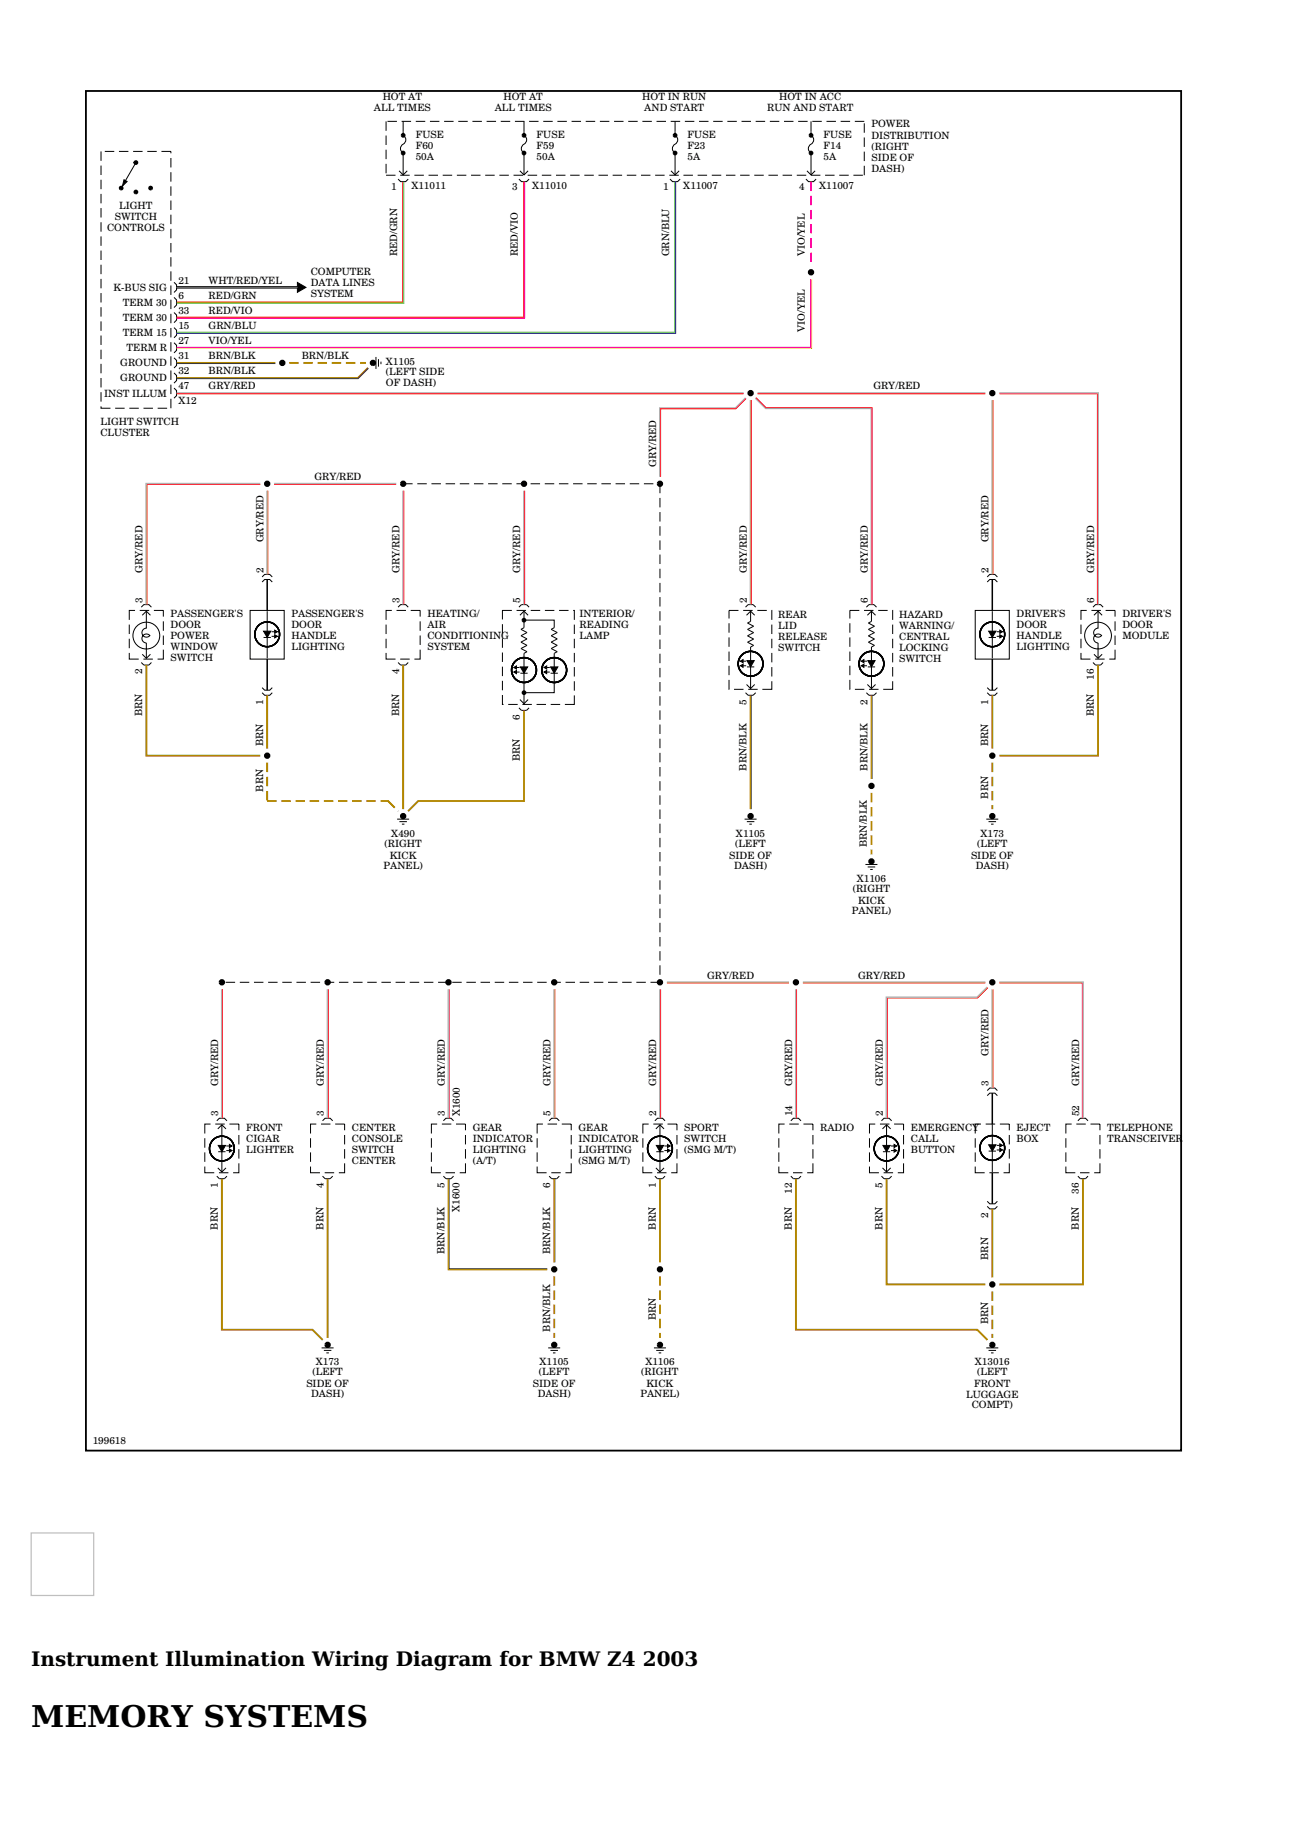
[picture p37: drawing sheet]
<svg xmlns="http://www.w3.org/2000/svg" width="210mm" height="297mm" viewBox="0 0 210 297" stroke-linecap="round" stroke-linejoin="round" font-family="sans-serif">
<defs><g id="words">
<text font-size="4.9" x="5.1" y="280.7">MEMORY SYSTEMS</text>
<g font-size="3.3">
<text x="5.1" y="270.8">Instrument Illumination Wiring Diagram for BMW Z4</text>
<text x="104.5" y="270.8">2003</text>
</g>
<g font-size="1.6">
<text x="60.8" y="18">ALL TIMES</text>
<text x="62.2" y="16.2">HOT AT</text>
<text x="80.4" y="18">ALL TIMES</text>
<text x="81.9" y="16.2">HOT AT</text>
<text x="104.4" y="16.2">HOT IN RUN</text>
<text x="104.8" y="18">AND START</text>
<text x="124.7" y="18">RUN AND START</text>
<text x="126.7" y="16.2">HOT IN ACC</text>
<text x="67.6" y="22.5">FUSE</text>
<text x="87.2" y="22.5">FUSE</text>
<text x="111.8" y="22.5">FUSE</text>
<text x="133.9" y="22.5">FUSE</text>
<text x="141.7" y="22.5">DISTRIBUTION</text>
<text x="141.7" y="20.7">POWER</text>
<text x="67.6" y="26">50A</text>
<text x="67.6" y="24.2">F60</text>
<text x="87.2" y="26">50A</text>
<text x="87.2" y="24.2">F59</text>
<text x="111.8" y="26">5A</text>
<text x="111.8" y="24.2">F23</text>
<text x="133.9" y="26">5A</text>
<text x="133.9" y="24.2">F14</text>
<text x="141.7" y="26.1">SIDE OF</text>
<text x="141.7" y="27.9">DASH)</text>
<text x="141.7" y="24.3">(RIGHT</text>
<text x="18.7" y="35.7">SWITCH</text>
<text x="19.4" y="34">LIGHT</text>
<text x="63.6" y="30.9">1</text>
<text x="66.9" y="30.8">X11011</text>
<text x="83.3" y="30.9">3</text>
<text x="86.5" y="30.8">X11010</text>
<text x="107.8" y="30.9">1</text>
<text x="111.1" y="30.8">X11007</text>
<text x="129.9" y="30.9">4</text>
<text x="133.2" y="30.8">X11007</text>
<text x="17.4" y="37.5">CONTROLS</text>
<text x="64.6" y="41.7" transform="rotate(-90 64.6 41.7)">RED/GRN</text>
<text x="84.2" y="41.7" transform="rotate(-90 84.2 41.7)">RED/VIO</text>
<text x="108.8" y="41.7" transform="rotate(-90 108.8 41.7)">GRN/BLU</text>
<text x="130.9" y="41.7" transform="rotate(-90 130.9 41.7)">VIO/YEL</text>
<text x="18.4" y="47.3">K-BUS SIG</text>
<text x="29" y="46.1">21</text>
<text x="33.9" y="46.1">WHT/RED/YEL</text>
<text x="50.5" y="46.4">DATA LINES</text>
<text x="50.5" y="44.6">COMPUTER</text>
<text x="20" y="49.7">TERM 30</text>
<text x="20" y="52.2">TERM 30</text>
<text x="29" y="48.6">6</text>
<text x="29" y="53.5">15</text>
<text x="29" y="51">33</text>
<text x="33.9" y="48.6">RED/GRN</text>
<text x="33.9" y="53.5">GRN/BLU</text>
<text x="33.9" y="51">RED/VIO</text>
<text x="50.5" y="48.2">SYSTEM</text>
<text x="130.9" y="54" transform="rotate(-90 130.9 54)">VIO/YEL</text>
<text x="19.6" y="59.6">GROUND</text>
<text x="20" y="54.6">TERM 15</text>
<text x="20.6" y="57.1">TERM R</text>
<text x="29" y="58.4">31</text>
<text x="29" y="55.9">27</text>
<text x="33.9" y="55.9">VIO/YEL</text>
<text x="33.9" y="58.4">BRN/BLK</text>
<text x="49.1" y="58.4">BRN/BLK</text>
<text x="62.8" y="59.3">X1105</text>
<text x="16.9" y="64.5">INST ILLUM</text>
<text x="19.6" y="62">GROUND</text>
<text x="29" y="65.8">X12</text>
<text x="29" y="60.8">32</text>
<text x="29" y="63.3">47</text>
<text x="33.9" y="60.8">BRN/BLK</text>
<text x="33.9" y="63.3">GRY/RED</text>
<text x="62.8" y="61">(LEFT SIDE</text>
<text x="62.8" y="62.8">OF DASH)</text>
<text x="142" y="63.3">GRY/RED</text>
<text x="16.3" y="69.1">LIGHT SWITCH</text>
<text x="16.3" y="70.9">CLUSTER</text>
<text x="106.7" y="75.9" transform="rotate(-90 106.7 75.9)">GRY/RED</text>
<text x="51.1" y="78">GRY/RED</text>
<text x="42.8" y="88.2" transform="rotate(-90 42.8 88.2)">GRY/RED</text>
<text x="160.7" y="88.2" transform="rotate(-90 160.7 88.2)">GRY/RED</text>
<text x="23.2" y="93.1" transform="rotate(-90 23.2 93.1)">GRY/RED</text>
<text x="42.8" y="93.1" transform="rotate(-90 42.8 93.1)">2</text>
<text x="64.9" y="93.1" transform="rotate(-90 64.9 93.1)">GRY/RED</text>
<text x="84.6" y="93.1" transform="rotate(-90 84.6 93.1)">GRY/RED</text>
<text x="121.4" y="93.1" transform="rotate(-90 121.4 93.1)">GRY/RED</text>
<text x="141.1" y="93.1" transform="rotate(-90 141.1 93.1)">GRY/RED</text>
<text x="160.7" y="93.1" transform="rotate(-90 160.7 93.1)">2</text>
<text x="177.9" y="93.1" transform="rotate(-90 177.9 93.1)">GRY/RED</text>
<text x="23.2" y="98" transform="rotate(-90 23.2 98)">3</text>
<text x="27.7" y="100.3">PASSENGER'S</text>
<text x="47.4" y="100.3">PASSENGER'S</text>
<text x="64.9" y="98" transform="rotate(-90 64.9 98)">3</text>
<text x="69.5" y="100.3">HEATING/</text>
<text x="84.6" y="98" transform="rotate(-90 84.6 98)">5</text>
<text x="94.2" y="100.3">INTERIOR/</text>
<text x="121.4" y="98" transform="rotate(-90 121.4 98)">2</text>
<text x="126.5" y="100.4">REAR</text>
<text x="141.1" y="98" transform="rotate(-90 141.1 98)">6</text>
<text x="146.2" y="100.4">HAZARD</text>
<text x="165.3" y="100.3">DRIVER'S</text>
<text x="177.9" y="98" transform="rotate(-90 177.9 98)">6</text>
<text x="182.5" y="100.3">DRIVER'S</text>
<text x="27.7" y="102.1">DOOR</text>
<text x="27.7" y="103.9">POWER</text>
<text x="27.7" y="107.5">SWITCH</text>
<text x="27.7" y="105.7">WINDOW</text>
<text x="47.4" y="105.7">LIGHTING</text>
<text x="47.4" y="103.9">HANDLE</text>
<text x="47.4" y="102.1">DOOR</text>
<text x="69.5" y="103.9">CONDITIONING</text>
<text x="69.5" y="105.7">SYSTEM</text>
<text x="69.5" y="102.1">AIR</text>
<text x="94.2" y="103.9">LAMP</text>
<text x="94.2" y="102.1">READING</text>
<text x="126.5" y="102.2">LID</text>
<text x="126.5" y="105.8">SWITCH</text>
<text x="126.5" y="104">RELEASE</text>
<text x="146.2" y="102.2">WARNING/</text>
<text x="146.2" y="104">CENTRAL</text>
<text x="146.2" y="107.6">SWITCH</text>
<text x="146.2" y="105.8">LOCKING</text>
<text x="165.3" y="103.9">HANDLE</text>
<text x="165.3" y="105.7">LIGHTING</text>
<text x="165.3" y="102.1">DOOR</text>
<text x="182.5" y="102.1">DOOR</text>
<text x="182.5" y="103.9">MODULE</text>
<text x="23.1" y="109.7" transform="rotate(-90 23.1 109.7)">2</text>
<text x="64.9" y="109.7" transform="rotate(-90 64.9 109.7)">4</text>
<text x="177.9" y="110.6" transform="rotate(-90 177.9 110.6)">16</text>
<text x="23.1" y="116.4" transform="rotate(-90 23.1 116.4)">BRN</text>
<text x="42.8" y="114.6" transform="rotate(-90 42.8 114.6)">1</text>
<text x="64.9" y="116.4" transform="rotate(-90 64.9 116.4)">BRN</text>
<text x="84.5" y="117" transform="rotate(-90 84.5 117)">6</text>
<text x="121.4" y="114.6" transform="rotate(-90 121.4 114.6)">5</text>
<text x="141" y="114.6" transform="rotate(-90 141 114.6)">2</text>
<text x="160.7" y="114.6" transform="rotate(-90 160.7 114.6)">1</text>
<text x="177.9" y="116.4" transform="rotate(-90 177.9 116.4)">BRN</text>
<text x="42.8" y="121.3" transform="rotate(-90 42.8 121.3)">BRN</text>
<text x="84.5" y="123.8" transform="rotate(-90 84.5 123.8)">BRN</text>
<text x="121.4" y="125.3" transform="rotate(-90 121.4 125.3)">BRN/BLK</text>
<text x="141" y="125.3" transform="rotate(-90 141 125.3)">BRN/BLK</text>
<text x="160.7" y="121.3" transform="rotate(-90 160.7 121.3)">BRN</text>
<text x="42.8" y="128.7" transform="rotate(-90 42.8 128.7)">BRN</text>
<text x="160.7" y="129.8" transform="rotate(-90 160.7 129.8)">BRN</text>
<text x="62.5" y="137.6">(RIGHT</text>
<text x="63.6" y="136">X490</text>
<text x="119.6" y="137.6">(LEFT</text>
<text x="119.7" y="136">X1105</text>
<text x="140.9" y="137.7" transform="rotate(-90 140.9 137.7)">BRN/BLK</text>
<text x="158.9" y="137.6">(LEFT</text>
<text x="159.4" y="136">X173</text>
<text x="62.4" y="141.2">PANEL)</text>
<text x="63.4" y="139.6">KICK</text>
<text x="118.6" y="139.6">SIDE OF</text>
<text x="119.4" y="141.2">DASH)</text>
<text x="139.3" y="143.4">X1106</text>
<text x="157.9" y="139.6">SIDE OF</text>
<text x="158.7" y="141.2">DASH)</text>
<text x="138.5" y="148.6">PANEL)</text>
<text x="138.7" y="145">(RIGHT</text>
<text x="139.5" y="147">KICK</text>
<text x="115" y="159.1">GRY/RED</text>
<text x="139.5" y="159.1">GRY/RED</text>
<text x="160.7" y="171.7" transform="rotate(-90 160.7 171.7)">GRY/RED</text>
<text x="35.5" y="176.6" transform="rotate(-90 35.5 176.6)">GRY/RED</text>
<text x="52.7" y="176.6" transform="rotate(-90 52.7 176.6)">GRY/RED</text>
<text x="72.3" y="176.6" transform="rotate(-90 72.3 176.6)">GRY/RED</text>
<text x="89.5" y="176.6" transform="rotate(-90 89.5 176.6)">GRY/RED</text>
<text x="106.7" y="176.6" transform="rotate(-90 106.7 176.6)">GRY/RED</text>
<text x="128.8" y="176.6" transform="rotate(-90 128.8 176.6)">GRY/RED</text>
<text x="143.5" y="176.6" transform="rotate(-90 143.5 176.6)">GRY/RED</text>
<text x="160.7" y="176.6" transform="rotate(-90 160.7 176.6)">3</text>
<text x="175.5" y="176.6" transform="rotate(-90 175.5 176.6)">GRY/RED</text>
<text x="35.5" y="181.5" transform="rotate(-90 35.5 181.5)">3</text>
<text x="40" y="183.8">FRONT</text>
<text x="40" y="185.6">CIGAR</text>
<text x="52.7" y="181.5" transform="rotate(-90 52.7 181.5)">3</text>
<text x="57.2" y="185.6">CONSOLE</text>
<text x="57.2" y="183.8">CENTER</text>
<text x="72.3" y="181.5" transform="rotate(-90 72.3 181.5)">3</text>
<text x="74.8" y="181.5" transform="rotate(-90 74.8 181.5)">X1600</text>
<text x="76.9" y="183.8">GEAR</text>
<text x="76.9" y="185.6">INDICATOR</text>
<text x="89.5" y="181.5" transform="rotate(-90 89.5 181.5)">5</text>
<text x="94.1" y="185.6">INDICATOR</text>
<text x="94.1" y="183.8">GEAR</text>
<text x="106.7" y="181.5" transform="rotate(-90 106.7 181.5)">2</text>
<text x="111.3" y="183.8">SPORT</text>
<text x="111.3" y="185.6">SWITCH</text>
<text x="128.8" y="181.5" transform="rotate(-90 128.8 181.5)">14</text>
<text x="133.4" y="183.8">RADIO</text>
<text x="143.5" y="181.5" transform="rotate(-90 143.5 181.5)">2</text>
<text x="148.1" y="185.6">CALL</text>
<text x="148.1" y="183.8">EMERGENCY</text>
<text x="165.3" y="185.6">BOX</text>
<text x="165.3" y="183.8">EJECT</text>
<text x="175.5" y="181.5" transform="rotate(-90 175.5 181.5)">52</text>
<text x="180" y="185.6">TRANSCEIVER</text>
<text x="180" y="183.8">TELEPHONE</text>
<text x="40" y="187.4">LIGHTER</text>
<text x="57.2" y="187.4">SWITCH</text>
<text x="57.2" y="189.2">CENTER</text>
<text x="76.9" y="187.4">LIGHTING</text>
<text x="76.9" y="189.2">(A/T)</text>
<text x="94.1" y="187.4">LIGHTING</text>
<text x="94.1" y="189.2">(SMG M/T)</text>
<text x="111.3" y="187.4">(SMG M/T)</text>
<text x="148.1" y="187.4">BUTTON</text>
<text x="35.4" y="193.2" transform="rotate(-90 35.4 193.2)">1</text>
<text x="52.6" y="193.2" transform="rotate(-90 52.6 193.2)">4</text>
<text x="72.3" y="193.2" transform="rotate(-90 72.3 193.2)">5</text>
<text x="74.7" y="197" transform="rotate(-90 74.7 197)">X1600</text>
<text x="89.4" y="193.2" transform="rotate(-90 89.4 193.2)">6</text>
<text x="106.6" y="193.2" transform="rotate(-90 106.6 193.2)">1</text>
<text x="128.7" y="194.1" transform="rotate(-90 128.7 194.1)">12</text>
<text x="143.5" y="193.2" transform="rotate(-90 143.5 193.2)">5</text>
<text x="175.4" y="194.1" transform="rotate(-90 175.4 194.1)">36</text>
<text x="35.4" y="199.9" transform="rotate(-90 35.4 199.9)">BRN</text>
<text x="52.6" y="199.9" transform="rotate(-90 52.6 199.9)">BRN</text>
<text x="72.3" y="203.9" transform="rotate(-90 72.3 203.9)">BRN/BLK</text>
<text x="89.4" y="203.9" transform="rotate(-90 89.4 203.9)">BRN/BLK</text>
<text x="106.6" y="199.9" transform="rotate(-90 106.6 199.9)">BRN</text>
<text x="128.7" y="199.9" transform="rotate(-90 128.7 199.9)">BRN</text>
<text x="143.5" y="199.9" transform="rotate(-90 143.5 199.9)">BRN</text>
<text x="160.7" y="198.1" transform="rotate(-90 160.7 198.1)">2</text>
<text x="175.4" y="199.9" transform="rotate(-90 175.4 199.9)">BRN</text>
<text x="160.7" y="204.8" transform="rotate(-90 160.7 204.8)">BRN</text>
<text x="106.6" y="214.7" transform="rotate(-90 106.6 214.7)">BRN</text>
<text x="160.7" y="215.2" transform="rotate(-90 160.7 215.2)">BRN</text>
<text x="51.3" y="222">X173</text>
<text x="87.7" y="222">X1105</text>
<text x="89.4" y="216.5" transform="rotate(-90 89.4 216.5)">BRN/BLK</text>
<text x="104.9" y="222">X1106</text>
<text x="158.5" y="222">X13016</text>
<text x="49.8" y="225.6">SIDE OF</text>
<text x="50.6" y="227.2">DASH)</text>
<text x="50.8" y="223.6">(LEFT</text>
<text x="86.6" y="225.6">SIDE OF</text>
<text x="87.4" y="227.2">DASH)</text>
<text x="87.6" y="223.6">(LEFT</text>
<text x="104.1" y="227.2">PANEL)</text>
<text x="104.3" y="223.6">(RIGHT</text>
<text x="105.1" y="225.6">KICK</text>
<text x="157.1" y="227.3">LUGGAGE</text>
<text x="158.4" y="225.6">FRONT</text>
<text x="158.9" y="223.6">(LEFT</text>
<text x="158" y="229">COMPT)</text>
<text x="15.1" y="234.7">199618</text>
</g>
</g></defs>
<path d="M14 14.8h178v221h-178z" fill="none" stroke="#000" stroke-width=".29"/>
<g fill="none" stroke="#000" stroke-width=".16">
<path d="M62.8 19.7v1.6M63 19.7h1.5M65.3 19.7h1.5M65.5 19.7v2.3a.89 .89 0 0 1 .5 .9 .89 .89 0 0 1-.7 .7 .81 .81 0 0 0 .2 1.3v3.5M67.6 19.7h1.5M69.9 19.7h1.5M72.2 19.7h1.5M74.5 19.7h1.5M76.8 19.7h1.5M79.1 19.7h1.6M81.4 19.7h1.6M83.7 19.7h1.6"/>
<path d="M85.2 19.7v2.3a.89 .89 0 0 1 .4 .9 .89 .89 0 0 1-.6 .7 .81 .81 0 0 0 .2 1.3v3.5M86 19.7h1.6M88.3 19.7h1.6M90.6 19.7h1.6M92.9 19.7h1.6M95.2 19.7h1.6M97.5 19.7h1.6M99.8 19.7h1.6M102.1 19.7h1.6M104.4 19.7h1.6M106.7 19.7h1.6M109.1 19.7h1.5"/>
<path d="M109.8 19.7v2.3a.89 .89 0 0 1 .4 .9 .89 .89 0 0 1-.7 .7 .81 .81 0 0 0 .3 1.3v3.5M111.4 19.7h1.5M113.7 19.7h1.5M116 19.7h1.5M118.3 19.7h1.5M120.6 19.7h1.5M122.9 19.7h1.5M125.2 19.7h1.5M127.5 19.7h1.5M129.8 19.7h1.5M131.9 19.7v2.3a.89 .89 0 0 1 .4 .9 .89 .89 0 0 1-.7 .7 .81 .81 0 0 0 .3 1.3v3.5M132.1 19.7h1.5"/>
<path d="M134.4 19.7h1.5M136.7 19.7h1.5M139 19.7h1.5M16.4 24.6v1.6M16.4 26.9v1.6M16.4 29.2v1.6M16.4 31.5v1.6M16.4 33.8v1.6M16.4 36.1v1.6M16.4 38.4v1.6M17 24.6h1.6M19.3 24.6h1.6"/>
<path d="M20.2 29.2l.5 .3-.8 .8zM21.6 24.6h1.6M21.7 26.3v.2M22.1 26.4l-1.9 3.3M23.9 24.6h1.6M26.3 24.6h1.5v.3M27.8 25.7v1.5M27.8 28v1.5M27.8 30.3v1.5M27.8 32.6v1.5M27.8 34.9v1.5M27.8 37.2v1.5"/>
<path d="M27.8 39.5v1.5M62.8 22v1.6M62.8 24.3v1.6M62.8 26.6v1.6M62.8 28.5h1.5M64.7 29.1l.4 .4h.9l.4-.4M64.9 27.8l.6 .6 .7-.6M65.1 28.5h1.5M67.4 28.5h1.5M69.7 28.5h1.5M72 28.5h1.5M74.3 28.5h1.5"/>
<path d="M76.6 28.5h1.5M78.9 28.5h1.5M81.2 28.5h1.5M83.5 28.5h1.5M84.4 29.1l.4 .4h.8l.4-.4M84.5 27.8l.7 .6 .7-.6M85.8 28.5h1.5M88.1 28.5h1.5M90.4 28.5h1.5M92.7 28.5h1.5M95 28.5h1.5M97.3 28.5h1.5"/>
<path d="M99.6 28.5h1.5M101.9 28.5h1.6M104.2 28.5h1.6M106.5 28.5h1.6M108.8 28.5h1.6M108.9 29.1l.4 .4h.9l.4-.4M109.1 27.8l.7 .6 .6-.6M111.1 28.5h1.6M113.4 28.5h1.6M115.7 28.5h1.6M118 28.5h1.6M120.3 28.5h1.6"/>
<path d="M122.6 28.5h1.6M124.9 28.5h1.6M127.2 28.5h1.6M129.5 28.5h1.6M131 29.1l.5 .4h.8l.4-.4M131.2 27.8l.7 .6 .6-.6M131.9 28.5h1.5M134.2 28.5h1.5M136.5 28.5h1.5M138.8 28.5h1.5M140.5 20v1.6M140.5 22.3v1.6"/>
<path d="M140.5 24.7v1.5M140.5 27v1.5M16.4 40.7v1.6M16.4 43v1.6M16.4 45.3v1.6M16.4 47.6v1.6M16.4 49.9v1.6M16.4 52.2v1.6M16.4 54.6v1.5M16.4 56.9v1.5M16.4 59.2v1.5M27.8 41.8v1.5"/>
<path d="M27.8 44.1v1.5M27.8 46.4v1.6M27.8 48.7v1.6M27.8 51v1.6M27.8 53.3v1.6M27.8 55.6v1.6M27.8 57.9v1.6M28.3 48.4l.4 .4v.8l-.4 .4M28.3 53.3l.4 .4v.8l-.4 .4M28.3 45.9l.4 .4v.8l-.4 .4M28.3 58.2l.4 .4v.8l-.4 .4M28.3 50.8l.4 .4v.8l-.4 .5"/>
<path d="M28.3 55.7l.4 .4v.9l-.4 .4M28.7 46.6h19.7M28.7 46.8h19.7M48.4 45.9l1.3 .8-1.3 .8zM61.1 58v2M61.5 58.4v1.2M61.9 58.8v.4M16.4 66.1v.3h1.6M16.4 61.5v1.5M16.4 63.8v1.5M18.7 66.4h1.6M21 66.4h1.6"/>
<path d="M23.3 66.4h1.6M25.6 66.4h1.6M27.8 60.2v1.6M27.8 62.5v1.6M27.8 64.8v1.6M28.3 60.6l.4 .4v.9l-.4 .4M28.3 63.1l.4 .4v.8l-.4 .4M65.5 78.7h1.6M67.9 78.7h1.5M70.2 78.7h1.5M72.5 78.7h1.5M74.8 78.7h1.5"/>
<path d="M77.1 78.7h1.5M79.4 78.7h1.5M81.7 78.7h1.5M84 78.7h1.5M86.3 78.7h1.5M88.6 78.7h1.5M90.9 78.7h1.5M93.2 78.7h1.5M95.5 78.7h1.5M97.8 78.7h1.5M100.1 78.7h1.5M102.4 78.7h1.5"/>
<path d="M104.7 78.7h1.5M107 78.7h.3v1.5M22 99.2h-1v1.6M22.7 99.2h1.6M23 98.7l.4-.4h.8l.4 .4M23.8 99.4v2.7a.73 .73 0 0 0-.7 1.1 .73 .73 0 0 0 1.3 .1 .73 .73 0 0 0-1.3 .2 .73 .73 0 0 0 .7 1M25 99.2h1.6v1.1M40.7 99.2h5.5v8h-5.5zM42.6 93.8l.4-.4h.9l.4 .4M42.6 94.6l.4-.4h.9l.4 .4M43.4 99.4v7.6M63.7 99.2h-.9v1.6"/>
<path d="M64.5 99.2h1.5M64.7 98.7l.4-.4h.9l.4 .4M66.8 99.2h1.5v1.1M83.2 99.2h-1.5v1.5M84 99.2h1.5M84.4 98.7l.4-.4h.8l.4 .4M85.2 99.3v2.8l-.5 .2 1 .5-1 .6 1 .5-1 .5 1 .5-1 .5 1 .6-.5 .2v8.2M86.3 99.2h1.5M88.6 99.2h1.5M90.9 99.2h1.5M93.2 99.2h.2v1.6M107.3 81v1.5"/>
<path d="M107.3 83.3v1.5M107.3 85.6v1.5M107.3 87.9v1.5M107.3 90.2v1.5M107.3 92.5v1.5M107.3 94.8v1.5M107.3 97.1v1.5M107.3 99.4v1.5M120.1 99.2h-1.6v1.4M120.8 99.2h1.6M121.2 98.7l.4-.4h.9l.4 .4M122 99.3v1.7l-.5 .3 1 .5-1 .5 1 .5-1 .6 1 .5-1 .5 1 .5-.5 .3v6.7"/>
<path d="M123.1 99.2h1.6M125.4 99.2l.1 1.6M139.7 99.2h-1.5v1.4M140.5 99.2h1.5M140.9 98.7l.4-.4h.8l.4 .4M141.7 99.3v1.7l-.5 .3 1 .5-1 .5 1 .5-1 .6 1 .5-1 .5 1 .5-.5 .3v6.7M142.8 99.2h1.5M145.1 99.2v1.6M158.6 99.2h5.5v8h-5.5zM160.5 94.6l.4-.4h.9l.4 .4M160.5 93.8l.4-.4h.9l.4 .4M161.3 99.4v7.6"/>
<path d="M176.7 99.2h-.9v1.6M177.5 99.2h1.5M177.7 98.7l.4-.4h.8l.5 .4M178.5 99.4v2.7a.73 .73 0 0 0-.6 1.1 .73 .73 0 0 0 1.2 .1 .73 .73 0 0 0-1.2 .2 .73 .73 0 0 0 .6 1M179.8 99.2h1.5v1.1M21 106.2v1h1.6M21 101.5v1.6M21 103.9v1.5M23 107.7l.4 .4h.8l.4-.4M23.1 106.4l.7 .6 .7-.6M23.1 100l.7-.6 .7 .6M23.3 107.2h1.6"/>
<path d="M23.8 104.5v2.5M26.6 105.6v1.6h-1M26.6 101v1.6M26.6 103.3v1.6M42.6 112.6l.4 .4h.9l.4-.4M42.6 111.8l.4 .4h.9l.4-.4M42.9 103.6h1.1M42.9 102.6h1.1l-.6 1zM44.2 103.5h.5M44.2 102.7h.5M44.7 103.2l.4 .3-.4 .2zM44.7 102.5l.4 .2-.4 .3z"/>
<path d="M62.8 106.2v1h1.5M62.8 101.5v1.6M62.8 103.9v1.5M64.7 107.7l.4 .4h.9l.4-.4M65.1 107.2h1.5M68.3 105.6v1.6h-.9M68.3 101v1.6M68.3 103.3v1.6M81.7 113v1.5h.2M81.7 101.5v1.5M81.7 103.8v1.5M81.7 106.1v1.5"/>
<path d="M81.7 108.4v1.5M81.7 110.7v1.5M82.6 114.5h1.6M83.5 109.3l.5-.3v.5zM83.5 108.5l.5-.2v.5zM84 109.3h.5M84 108.5h.5M84.4 115.1l.4 .4h.8l.4-.4M84.5 113.7l.7 .7 .7-.7M84.5 100l.7-.6 .7 .6M84.6 108.4h1.2l-.6 1.1zM84.6 109.5h1.2"/>
<path d="M84.9 114.5h1.6M85.2 100.8h4.9v1.3l-.5 .2 1 .5-1 .6 1 .5-1 .5 1 .5-1 .5 1 .6-.5 .2v6.4h-4.9M87.2 114.5h1.6M88.4 109.3l.5-.3v.5zM88.4 108.5l.5-.2v.5zM88.9 109.3h.5M88.9 108.5h.5M89.5 108.4h1.2l-.6 1.1zM89.5 109.5h1.2M89.5 114.5h1.6M93.4 113.1v1.4h-1.6M93.4 101.5v1.6"/>
<path d="M93.4 103.9v1.5M93.4 106.2v1.5M93.4 108.5v1.5M93.4 110.8v1.5M107.3 101.7v1.5M107.3 104v1.5M107.3 106.3v1.5M107.3 108.6v1.5M107.3 110.9v1.5M107.3 113.2v1.5M107.3 115.5v1.5M107.3 117.8v1.5"/>
<path d="M118.5 110.5l.1 1.6M118.5 101.3v1.6M118.5 103.6v1.6M118.5 105.9v1.6M118.5 108.2v1.6M119.3 112.1h1.6M120.4 108.2l.4-.2v.5zM120.4 107.5l.4-.3v.6zM120.8 108.2h.5M120.8 107.5h.5M121.2 112.6l.4 .4h.9l.4-.4M121.4 111.3l.6 .6 .7-.6"/>
<path d="M121.4 100l.6-.6 .7 .6M121.4 107.4h1.2l-.6 1zM121.4 108.4h1.2M121.7 112.1h1.5M125.5 110.8v1.3h-1.5M125.5 101.5v1.6M125.5 103.9v1.5M125.5 106.2v1.5M125.5 108.5v1.5M138.2 110.5v1.6M138.2 101.3v1.6M138.2 103.6v1.6"/>
<path d="M138.2 105.9v1.6M138.2 108.2v1.6M139 112.1h1.5M140 108.2l.5-.2v.5zM140 107.5l.5-.3v.6zM140.5 108.2h.5M140.5 107.5h.5M140.9 112.6l.4 .4h.8l.4-.4M141 111.3l.7 .6 .7-.6M141 100l.7-.6 .7 .6M141.1 107.4h1.2l-.6 1zM141.1 108.4h1.2"/>
<path d="M141.3 112.1h1.5M145.1 110.8v1.3h-1.5M145.1 101.5v1.6M145.1 103.9v1.5M145.1 106.2v1.5M145.1 108.5v1.5M160.5 112.6l.4 .4h.9l.4-.4M160.5 111.8l.4 .4h.9l.4-.4M160.7 102.6h1.2l-.6 1zM160.7 103.6h1.2M162.1 103.5h.5M162.1 102.7h.5"/>
<path d="M162.6 103.2l.4 .3-.4 .2zM162.6 102.5l.4 .2-.4 .3zM175.8 106.2v1h1.5M175.8 101.5v1.6M175.8 103.9v1.5M177.7 107.7l.4 .4h.8l.5-.4M177.9 106.4l.6 .6 .7-.6M177.9 100l.6-.6 .7 .6M178.1 107.2h1.5M178.5 104.5v2.5M181.3 105.6v1.6h-.9M181.3 101v1.6"/>
<path d="M181.3 103.3v1.6M64.6 133.2h1.9M64.9 133.6h1.3M65.3 134h.5M107.3 120.1v1.5M107.3 122.4v1.5M107.3 124.7v1.5M107.3 127v1.5M107.3 129.3v1.5M107.3 131.6v1.5M107.3 133.9v1.6M107.3 136.2v1.6"/>
<path d="M107.3 138.5v1.6M121.1 133.2h1.9M121.4 133.6h1.2M121.8 134h.4M160.4 133.2h1.9M160.7 133.6h1.2M161.1 134h.4M36.7 159.7h1.5M39 159.7h1.5M41.3 159.7h1.5M43.6 159.7h1.5M45.9 159.7h1.5"/>
<path d="M48.2 159.7h1.5M50.5 159.7h1.5M52.8 159.7h1.5M55.1 159.7h1.5M57.4 159.7h1.5M59.7 159.7h1.6M62 159.7h1.6M64.3 159.7h1.6M66.6 159.7h1.6M68.9 159.7h1.6M71.2 159.7h1.6M73.5 159.7h1.6"/>
<path d="M75.8 159.7h1.6M78.1 159.7h1.6M80.4 159.7h1.6M82.7 159.7h1.6M85 159.7h1.6M87.3 159.7h1.6M89.6 159.7h1.6M92 159.7h1.5M94.3 159.7h1.5M96.6 159.7h1.5M98.9 159.7h1.5M101.2 159.7h1.5"/>
<path d="M103.5 159.7h1.5M107.3 159.2v.5h-1.5M107.3 140.8v1.6M107.3 143.1v1.6M107.3 145.4v1.6M107.3 147.7v1.6M107.3 150v1.6M107.3 152.3v1.6M107.3 154.6v1.6M107.3 156.9v1.6M140.7 140.5h2M141.1 141h1.2"/>
<path d="M141.5 141.4h.4M160.5 177.3l.4-.4h.9l.4 .4M160.5 178.1l.4-.4h.9l.4 .4M33.3 189.7v1h1.5M33.3 185.1v1.5M33.3 187.4v1.5M34.2 182.8h-.9v1.5M35 182.8h1.5M35.2 182.2l.5-.4h.8l.4 .4M35.2 191.2l.5 .4h.8l.4-.4M35.4 183.5l.7-.6 .6 .6M35.4 189.9l.7 .6 .6-.6"/>
<path d="M35.5 187.2h1.2M35.5 186.2h1.2l-.6 1zM35.6 190.7h1.5M36.1 182.9v5.9M36.1 188.8v1.7M36.8 187.1h.5M36.8 186.3h.5M37.3 186.1l.4 .2-.4 .3zM37.3 186.8l.4 .3-.4 .2zM37.3 182.8h1.5v1M38.8 189.1v1.6h-.9M38.8 184.5v1.6"/>
<path d="M38.8 186.8v1.6M50.5 189.7v1h1.5M50.5 185.1v1.5M50.5 187.4v1.5M51.4 182.8h-.9v1.5M52.2 182.8h1.5M52.4 182.2l.5-.4h.8l.4 .4M52.4 191.2l.5 .4h.8l.4-.4M52.8 190.7h1.5M54.5 182.8h1.5v1M56 189.1v1.6h-.9M56 184.5v1.6"/>
<path d="M56 186.8v1.6M70.1 189.7v1h1.6M70.1 185.1v1.5M70.1 187.4v1.5M71.1 182.8h-1v1.5M71.8 182.8h1.6M72.1 182.2l.4-.4h.8l.4 .4M72.1 191.2l.4 .4h.8l.4-.4M72.4 190.7h1.6M74.1 182.8h1.6v1M75.7 189.1v1.6h-1M75.7 184.5v1.6"/>
<path d="M75.7 186.8v1.6M87.3 189.7v1h1.6M87.3 185.1v1.5M87.3 187.4v1.5M88.3 182.8h-1v1.5M89 182.8h1.6M89.3 182.2l.4-.4h.8l.4 .4M89.3 191.2l.4 .4h.8l.4-.4M89.6 190.7h1.6M91.3 182.8h1.6v1M92.9 189.1v1.6h-1M92.9 184.5v1.6"/>
<path d="M92.9 186.8v1.6M104.5 189.7v1h1.6M104.5 185.1v1.5M104.5 187.4v1.5M105.5 182.8h-1v1.5M106.2 182.8h1.6M106.5 182.2l.4-.4h.8l.4 .4M106.5 191.2l.4 .4h.8l.4-.4M106.6 183.5l.7-.6 .7 .6M106.6 189.9l.7 .6 .7-.6M106.7 187.2h1.2M106.7 186.2h1.2l-.6 1z"/>
<path d="M106.8 190.7h1.6M107.3 182.9v7.6M108 187.1h.5M108 186.3h.5M108.5 186.8l.5 .3-.5 .2zM108.5 186.1l.5 .2-.5 .3zM108.5 182.8h1.6v1M110.1 189.1v1.6h-1M110.1 184.5v1.6M110.1 186.8v1.6M126.6 189.7v1h1.6M126.6 185.1v1.5"/>
<path d="M126.6 187.4v1.5M127.6 182.8h-1v1.5M128.3 182.8h1.6M128.6 182.2l.4-.4h.8l.4 .4M128.6 191.2l.4 .4h.8l.4-.4M128.9 190.7h1.6M130.6 182.8h1.6v1M132.2 189.1v1.6h-1M132.2 184.5v1.6M132.2 186.8v1.6M141.4 189.7v1h1.5M141.4 185.1v1.5"/>
<path d="M141.4 187.4v1.5M142.3 182.8h-.9v1.5M143.1 182.8h1.5M143.3 182.2l.4-.4h.9l.4 .4M143.3 191.2l.4 .4h.9l.4-.4M143.5 183.5l.6-.6 .7 .6M143.5 189.9l.6 .6 .7-.6M143.6 187.2h1.1M143.6 186.2h1.1l-.6 1zM143.7 190.7h1.5M144.1 182.9v7.6M144.9 187.1h.5"/>
<path d="M144.9 186.3h.5M145.4 186.1l.4 .2-.4 .3zM145.4 186.8l.4 .3-.4 .2zM145.4 182.8h1.5v1M146.9 189.1v1.6h-.9M146.9 184.5v1.6M146.9 186.8v1.6M158.6 189.7v1h1.5M158.6 185.1v1.5M158.6 187.4v1.5M159.5 182.8h-.9v1.5M160.3 182.8h1.5"/>
<path d="M160.5 196.1l.4 .4h.9l.4-.4M160.5 195.3l.4 .4h.9l.4-.4M160.7 186.1h1.2l-.6 1.1zM160.7 187.2h1.2M160.9 190.7h1.5M161.3 182.9v7.6M162.1 187h.5M162.1 186.2h.5M162.6 186.7l.4 .3-.4 .2zM162.6 186l.4 .2-.4 .3zM162.6 182.8h1.5v1M164.1 189.1v1.6h-.9"/>
<path d="M164.1 184.5v1.6M164.1 186.8v1.6M173.3 189.7v1h1.5M173.3 185.1v1.5M173.3 187.4v1.5M174.2 182.8h-.9v1.5M175 182.8h1.5M175.3 182.2l.4-.4h.8l.4 .4M175.3 191.2l.4 .4h.8l.4-.4M175.6 190.7h1.5M177.3 182.8h1.5v1M178.8 189.1v1.6h-.9"/>
<path d="M178.8 184.5v1.6M178.8 186.8v1.6M52.3 219.1h1.9M52.7 219.6h1.2M53.1 220h.4M89.1 219.1h2M89.5 219.6h1.2M89.9 220h.4M106.3 219.1h2M106.7 219.6h1.2M107.1 220h.4M160.4 219.1h1.9"/>
<path d="M160.7 219.6h1.2M161.1 220h.4"/>
<circle cx="23.8" cy="103.3" r="2.18"/>
<circle cx="43.4" cy="103.1" r="2.06"/>
<circle cx="43.4" cy="103.1" r="2.05"/>
<circle cx="43.4" cy="103.1" r="2.04"/>
<circle cx="43.4" cy="103.1" r="2.02"/>
<circle cx="43.4" cy="103.1" r="2.01"/>
<circle cx="43.4" cy="103.1" r="1.99"/>
<circle cx="43.4" cy="103.1" r="2"/>
<circle cx="43.4" cy="103.1" r="1.97"/>
<circle cx="85.2" cy="108.9" r="2.07"/>
<circle cx="85.2" cy="108.9" r="2.06"/>
<circle cx="85.2" cy="108.9" r="2.04"/>
<circle cx="85.2" cy="108.9" r="2"/>
<circle cx="85.2" cy="108.9" r="2.02"/>
<circle cx="85.2" cy="108.9" r="1.99"/>
<circle cx="85.2" cy="108.9" r="2.01"/>
<circle cx="85.2" cy="108.9" r="2.05"/>
<circle cx="85.2" cy="108.9" r="1.97"/>
<circle cx="90.1" cy="108.9" r="2.07"/>
<circle cx="90.1" cy="108.9" r="2.06"/>
<circle cx="90.1" cy="108.9" r="2.04"/>
<circle cx="90.1" cy="108.9" r="2"/>
<circle cx="90.1" cy="108.9" r="2.02"/>
<circle cx="90.1" cy="108.9" r="1.99"/>
<circle cx="90.1" cy="108.9" r="2.01"/>
<circle cx="90.1" cy="108.9" r="2.05"/>
<circle cx="90.1" cy="108.9" r="1.97"/>
<circle cx="122" cy="107.9" r="2.06"/>
<circle cx="122" cy="107.9" r="2.04"/>
<circle cx="122" cy="107.9" r="2.05"/>
<circle cx="122" cy="107.9" r="1.97"/>
<circle cx="122" cy="107.9" r="2.02"/>
<circle cx="122" cy="107.9" r="2.07"/>
<circle cx="122" cy="107.9" r="2"/>
<circle cx="122" cy="107.9" r="2.01"/>
<circle cx="122" cy="107.9" r="1.99"/>
<circle cx="141.7" cy="107.9" r="2.06"/>
<circle cx="141.7" cy="107.9" r="2.04"/>
<circle cx="141.7" cy="107.9" r="2.05"/>
<circle cx="141.7" cy="107.9" r="1.97"/>
<circle cx="141.7" cy="107.9" r="2.02"/>
<circle cx="141.7" cy="107.9" r="2.07"/>
<circle cx="141.7" cy="107.9" r="2"/>
<circle cx="141.7" cy="107.9" r="2.01"/>
<circle cx="141.7" cy="107.9" r="1.99"/>
<circle cx="161.3" cy="103.1" r="2.06"/>
<circle cx="161.3" cy="103.1" r="2.04"/>
<circle cx="161.3" cy="103.1" r="2.05"/>
<circle cx="161.3" cy="103.1" r="1.97"/>
<circle cx="161.3" cy="103.1" r="2.02"/>
<circle cx="161.3" cy="103.1" r="2"/>
<circle cx="161.3" cy="103.1" r="2.01"/>
<circle cx="161.3" cy="103.1" r="1.99"/>
<circle cx="178.5" cy="103.3" r="2.18"/>
<circle cx="36.1" cy="186.7" r="2.06"/>
<circle cx="36.1" cy="186.7" r="2.04"/>
<circle cx="36.1" cy="186.7" r="2.05"/>
<circle cx="36.1" cy="186.7" r="2.02"/>
<circle cx="36.1" cy="186.7" r="2.01"/>
<circle cx="36.1" cy="186.7" r="2"/>
<circle cx="36.1" cy="186.7" r="1.97"/>
<circle cx="36.1" cy="186.7" r="1.99"/>
<circle cx="107.3" cy="186.7" r="2.06"/>
<circle cx="107.3" cy="186.7" r="2.04"/>
<circle cx="107.3" cy="186.7" r="2"/>
<circle cx="107.3" cy="186.7" r="2.02"/>
<circle cx="107.3" cy="186.7" r="2.05"/>
<circle cx="107.3" cy="186.7" r="1.99"/>
<circle cx="107.3" cy="186.7" r="2.01"/>
<circle cx="107.3" cy="186.7" r="1.97"/>
<circle cx="144.1" cy="186.7" r="2.06"/>
<circle cx="144.1" cy="186.7" r="2.04"/>
<circle cx="144.1" cy="186.7" r="2.05"/>
<circle cx="144.1" cy="186.7" r="1.97"/>
<circle cx="144.1" cy="186.7" r="2.02"/>
<circle cx="144.1" cy="186.7" r="2"/>
<circle cx="144.1" cy="186.7" r="2.01"/>
<circle cx="144.1" cy="186.7" r="1.99"/>
<circle cx="161.3" cy="186.6" r="2.06"/>
<circle cx="161.3" cy="186.6" r="2.04"/>
<circle cx="161.3" cy="186.6" r="2.05"/>
<circle cx="161.3" cy="186.6" r="1.97"/>
<circle cx="161.3" cy="186.6" r="2.02"/>
<circle cx="161.3" cy="186.6" r="2"/>
<circle cx="161.3" cy="186.6" r="2.01"/>
<circle cx="161.3" cy="186.6" r="1.99"/>
</g>
<g fill="none" stroke="#000" stroke-width=".52">
<circle cx="45.9" cy="59" r=".26"/>
<circle cx="60.6" cy="59" r=".26"/>
<circle cx="131.9" cy="44.3" r=".26"/>
<circle cx="43.4" cy="78.7" r=".26"/>
<circle cx="65.5" cy="78.7" r=".26"/>
<circle cx="85.2" cy="78.7" r=".26"/>
<circle cx="107.3" cy="78.7" r=".26"/>
<circle cx="122" cy="63.9" r=".26"/>
<circle cx="161.3" cy="63.9" r=".26"/>
<circle cx="43.4" cy="122.9" r=".26"/>
<circle cx="65.5" cy="132.7" r=".26"/>
<circle cx="122" cy="132.7" r=".26"/>
<circle cx="141.7" cy="127.8" r=".26"/>
<circle cx="161.3" cy="132.7" r=".26"/>
<circle cx="161.3" cy="122.9" r=".26"/>
<circle cx="36.1" cy="159.7" r=".26"/>
<circle cx="53.3" cy="159.7" r=".26"/>
<circle cx="72.9" cy="159.7" r=".26"/>
<circle cx="90.1" cy="159.7" r=".26"/>
<circle cx="107.3" cy="159.7" r=".26"/>
<circle cx="129.4" cy="159.7" r=".26"/>
<circle cx="141.7" cy="140.1" r=".26"/>
<circle cx="161.3" cy="159.7" r=".26"/>
<circle cx="53.3" cy="218.7" r=".26"/>
<circle cx="90.1" cy="218.7" r=".26"/>
<circle cx="90.1" cy="206.4" r=".26"/>
<circle cx="107.3" cy="218.7" r=".26"/>
<circle cx="107.3" cy="206.4" r=".26"/>
<circle cx="161.3" cy="218.7" r=".26"/>
<circle cx="161.3" cy="208.8" r=".26"/>
</g>
<g fill="#000">
<path d="M20.2 29.2l.5 .3-.8 .8zM48.4 45.9l1.3 .8-1.3 .8zM42.9 102.6h1.1l-.6 1zM44.7 103.2l.4 .3-.4 .2zM44.7 102.5l.4 .2-.4 .3zM83.5 109.3l.5-.3v.5zM83.5 108.5l.5-.2v.5zM84.6 108.4h1.2l-.6 1.1zM88.4 109.3l.5-.3v.5zM88.4 108.5l.5-.2v.5zM89.5 108.4h1.2l-.6 1.1zM120.4 108.2l.4-.2v.5z"/>
<path d="M120.4 107.5l.4-.3v.6zM121.4 107.4h1.2l-.6 1zM140 108.2l.5-.2v.5zM140 107.5l.5-.3v.6zM141.1 107.4h1.2l-.6 1zM160.7 102.6h1.2l-.6 1zM162.6 103.2l.4 .3-.4 .2zM162.6 102.5l.4 .2-.4 .3zM35.5 186.2h1.2l-.6 1zM37.3 186.1l.4 .2-.4 .3zM37.3 186.8l.4 .3-.4 .2zM106.7 186.2h1.2l-.6 1z"/>
<path d="M108.5 186.8l.5 .3-.5 .2zM108.5 186.1l.5 .2-.5 .3zM143.6 186.2h1.1l-.6 1zM145.4 186.1l.4 .2-.4 .3zM145.4 186.8l.4 .3-.4 .2zM160.7 186.1h1.2l-.6 1.1zM162.6 186.7l.4 .3-.4 .2zM162.6 186l.4 .2-.4 .3z"/>
</g>
<path d="M43.4 94.2v5.1M161.3 94.2v5.1M43.4 107.1v5.1M161.3 107.1v5.1M161.3 177.7v5.1M161.3 190.7v5" fill="none" stroke="#000" stroke-width=".25"/>
<g fill="none" stroke="#000" stroke-width=".38">
<circle cx="19.7" cy="30.6" r=".19"/>
<circle cx="22.1" cy="26.4" r=".19"/>
<circle cx="22.1" cy="31.2" r=".19"/>
<circle cx="24.5" cy="30.6" r=".19"/>
<circle cx="65.5" cy="24.9" r=".19"/>
<circle cx="65.5" cy="22" r=".19"/>
<circle cx="85.2" cy="24.9" r=".19"/>
<circle cx="85.2" cy="22" r=".19"/>
<circle cx="109.8" cy="24.9" r=".19"/>
<circle cx="109.8" cy="22" r=".19"/>
<circle cx="131.9" cy="24.9" r=".19"/>
<circle cx="131.9" cy="22" r=".19"/>
<circle cx="85.2" cy="100.8" r=".19"/>
<circle cx="85.2" cy="112.6" r=".19"/>
</g>
<path d="M28.7 59h16.1M59.8 59.8l-1.6 1.6h-29.5M122 113v18.6M141.6 113v13.6M72.9 191.6v14.8h16.1M90.1 191.6v13.6" fill="none" stroke="#b28600" stroke-width=".2"/>
<path d="M28.7 59.1h16.1M59.9 59.9l-1.7 1.7h-29.5M122.1 113v18.6M141.8 113v13.6M73 191.6v14.7h16M90.2 191.6v13.6" fill="none" stroke="#323232" stroke-width=".16"/>
<g fill="none" stroke="#b28600" stroke-width=".31">
<path d="M47 59h1.6M49.3 59h1.6M51.6 59h1.6M53.9 59h1.6M56.2 59h1.6M58.5 59h1M23.8 108.1v14.8h18.5M43.4 113v8.7M65.5 108.1v23.5M85.2 115.5v14.7h-17.2l-1.7 1.7M161.3 113v8.7M178.5 108.1v14.8h-16"/>
<path d="M43.4 124v1.5M43.4 126.3v1.5M43.4 128.6v1.5M43.4 130.2h1.6M45.7 130.2h1.6M48 130.2h1.6M50.4 130.2h1.5M52.7 130.2h1.5M55 130.2h1.5M57.3 130.2h1.5M59.6 130.2h1.5M61.9 130.2h1.2l1.1 1.1"/>
<path d="M64.7 131.9h.1M141.7 128.9v1.5M141.7 131.2v1.5M141.7 133.5v1.5M141.7 135.8v1.5M141.7 138.1v.8M161.3 124v1.5M161.3 126.3v1.5M161.3 128.6v1.5M161.3 130.9v.7M36.1 191.6v24.6h14.7l1.7 1.7M53.3 191.6v25.9"/>
<path d="M107.3 191.6v13.6M129.4 191.6v24.6h29.5l1.6 1.7M144.1 191.6v17.2h16.1M161.3 196.5v11.2M176.1 191.6v17.2h-13.6M90.1 207.5v1.5M90.1 209.8v1.5M90.1 212.1v1.5M90.1 214.4v1.5M90.1 216.7v.8M107.3 207.5v1.5M107.3 209.8v1.5"/>
<path d="M107.3 212.1v1.5M107.3 214.4v1.5M107.3 216.7v.8M161.3 210v1.5M161.3 212.3v1.5M161.3 214.6v1.5M161.3 216.9v.6"/>
</g>
<g fill="none" stroke="#f00" stroke-width=".16">
<path d="M28.7 64h92.2M42.3 78.8h-18.4v19.5M43.5 79.8v13.6M44.6 78.8h19.8M65.6 79.8v18.5M85.3 79.8v18.5M121.3 64.8l-1.7 1.7h-12.2v11M122.1 65v33.3M122.9 64.6l1.6 1.7h17.3v32M123.2 64h37M161.4 65v28.4M162.5 64h15.9v34.3"/>
<path d="M108.4 159.8h19.9M130.5 159.8h29.7M162.5 159.8h13.5v22M36.2 160.8v21M53.4 160.8v21M73 160.8v21M90.2 160.8v21M107.4 160.8v21M129.5 160.8v21M160.6 160.6l-1.7 1.7h-14.7v19.5M161.4 160.8v16.1"/>
</g>
<g fill="none" stroke="#afafaf" stroke-width=".2">
<path d="M28.7 63.9h92.2M42.3 78.6h-18.6v19.7M43.4 79.8v13.6M44.6 78.6h19.8M65.5 79.8v18.5M85.1 79.8v18.5M121.2 64.7l-1.6 1.6h-12.3v11.2M122 65v33.3M122.8 64.8l1.7 1.6h17.1v31.9M123.2 63.9h37M161.3 65v28.4M162.5 63.9h16.1v34.4"/>
<path d="M108.4 159.7h19.9M130.5 159.7h29.7M162.5 159.7h13.6v22.1M36 160.8v21M53.2 160.8v21M72.9 160.8v21M90.1 160.8v21M107.3 160.8v21M129.4 160.8v21M160.5 160.5l-1.6 1.6h-14.8v19.7M161.3 160.8v16.1"/>
</g>
<path d="M109.7 29.5v24.5h-81" fill="none" stroke="#39e500" stroke-width=".2"/>
<path d="M109.9 29.5v24.7h-81.2" fill="none" stroke="#00f" stroke-width=".16"/>
<path d="M85.3 29.5v22.2h-56.6" fill="none" stroke="#f0f" stroke-width=".16"/>
<path d="M65.5 29.6v19.5h-36.8M85.1 29.5v22.1h-56.4" fill="none" stroke="#f00" stroke-width=".2"/>
<path d="M132 45.4v11.2h-103.3" fill="none" stroke="#ff0" stroke-width=".16"/>
<path d="M131.8 45.4v11.1h-103.1" fill="none" stroke="#f0f" stroke-width=".2"/>
<path d="M65.6 29.6v19.7h-36.9" fill="none" stroke="#39e500" stroke-width=".16"/>
<path d="M28.7 46.7h19.7" fill="none" stroke="#d2d2d2" stroke-width=".16"/>
<path d="M131.9 29.5v1.6M131.9 31.8v1.6M131.9 34.1v1.6M131.9 36.4v1.6M131.9 38.7v1.6M131.9 41v1.6" fill="none" stroke="#f0f" stroke-width=".31"/>
<path d="M5.1 249.2h10.1v10.2h-10.1z" fill="none" stroke="#c0c0c0" stroke-width=".2"/>
<use href="#words"/>
</svg>
